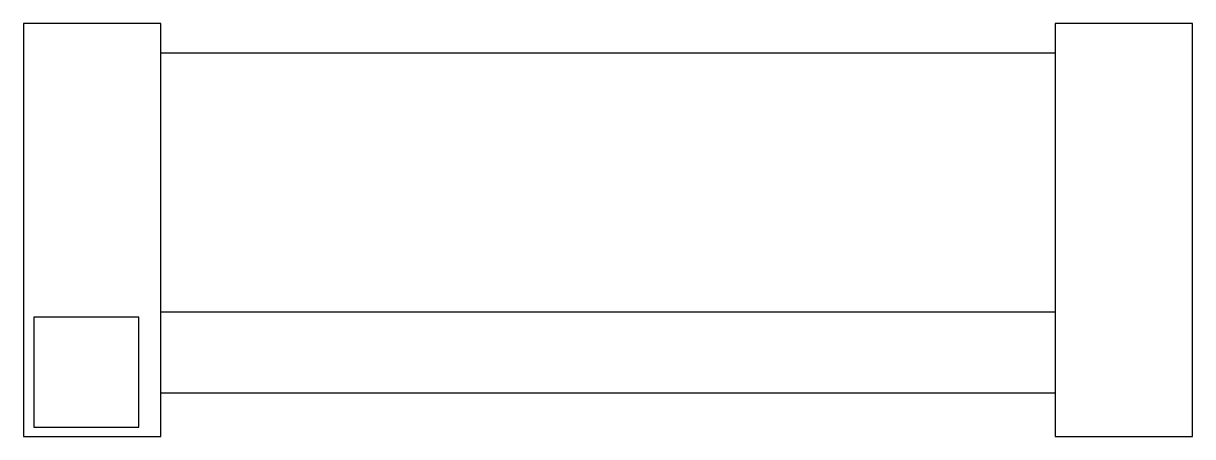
# Model space of a CAD drawing. Extents: x 27.74 to 29.44, y 7.47 to 8.07.
import ezdxf

# ---------------------------------------------------------------- set-up
doc = ezdxf.new("R2010")
doc.units = 0
doc.header["$LTSCALE"] = 0.25
doc.header["$MEASUREMENT"] = 0
doc.layers.get('0').update_dxf_attribs({"linetype": 'CONTINUOUS'})
doc.layers.add('MUEBLES', color=2, linetype='CONTINUOUS')

# ---------------------------------------------------------------- blocks, each defined once
blk = doc.blocks.new('12COMP05')
for p, q in [((1.4998, 0.5363), (0.2, 0.5363)), ((1.4998, 0.4187), (0.2, 0.4187)), ((1.4998, 0.0426), (0.2, 0.0426))]:
    blk.add_line(p, q)
for points in [[(0.2, 0.6), (0, 0.6), (0, 0), (0.2, 0)], [(1.6998, 0.6), (1.4998, 0.6), (1.4998, 0), (1.6998, 0)], [(1.6844, 0.5865), (1.532, 0.5865), (1.532, 0.4264), (1.6844, 0.4264)]]:
    blk.add_lwpolyline(points, close=True)

msp = doc.modelspace()

# ---------------------------------------------------------------- block references
at = {"layer": 'MUEBLES', "rotation": 180}
msp.add_blockref('12COMP05', (29.4358, 8.0713), dxfattribs=at)

doc.saveas('drawing.dxf')
